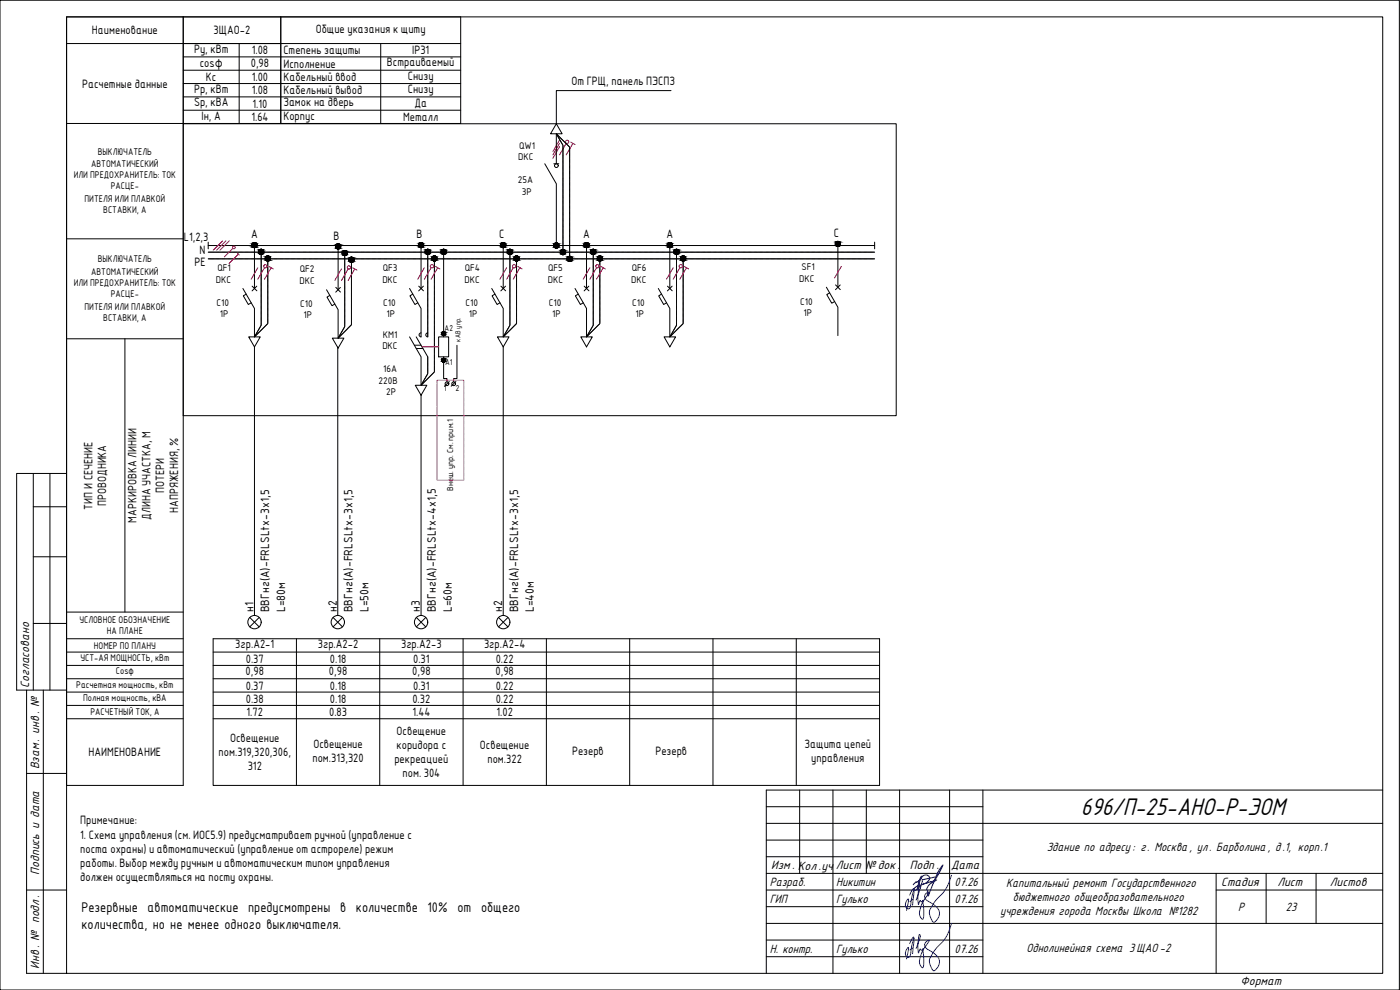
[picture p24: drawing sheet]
<svg xmlns="http://www.w3.org/2000/svg" width="420mm" height="297mm" viewBox="0 0 420 297" stroke-linecap="round" stroke-linejoin="round" font-family="sans-serif">
<defs><g id="words">
<text font-size="8" x="324.4" y="244.5">696/П-25-АНО-Р-ЭОМ</text>
<g font-size="4.5">
<text x="24.5" y="273.6">Резервные автоматические предусмотрены в количестве 10% от общего</text>
<text x="24.5" y="278.7">количества, но не менее одного выключателя.</text>
</g>
<g font-size="4">
<text x="8.7" y="206.3" transform="rotate(-90 8.7 206.3)">Согласовано</text>
<text x="11.7" y="230.8" transform="rotate(-90 11.7 230.8)">Взам. инв. №</text>
<text x="314.1" y="255.4">Здание по адресу: г. Москва, ул. Барболина, д.1, корп.1</text>
<text x="11.7" y="262.4" transform="rotate(-90 11.7 262.4)">Подпись и дата</text>
<text x="231.4" y="260.8">Изм. Кол .уч</text>
<text x="250.9" y="260.8">Лист № док.</text>
<text x="273.1" y="260.8">Подп.</text>
<text x="285.5" y="260.6">Дата</text>
<text x="231" y="265.8">Разраб.</text>
<text x="251" y="265.8">Никитин</text>
<text x="286.5" y="265.8">07.26</text>
<text x="302" y="266.3">Капитальный ремонт Государственного</text>
<text x="366.5" y="265.8">Стадия</text>
<text x="383.4" y="265.8">Лист</text>
<text x="399.1" y="265.8">Листов</text>
<text x="231" y="270.8">ГИП</text>
<text x="251" y="270.8">Гулько</text>
<text x="286.5" y="270.8">07.26</text>
<text x="300.2" y="274.6">учреждения города Москвы Школа №1282</text>
<text x="304" y="270.4">бюджетного общеобразовательного</text>
<text x="371.6" y="273.3">Р</text>
<text x="385.9" y="273.3">23</text>
<text x="231" y="285.8">Н. контр.</text>
<text x="251" y="285.8">Гулько</text>
<text x="286.5" y="285.8">07.26</text>
<text x="308.1" y="285.5">Однолинейная схема 3ЩАО-2</text>
<text x="11.7" y="290.6" transform="rotate(-90 11.7 290.6)">Инв. № подл.</text>
<text x="372.3" y="295.4">Формат</text>
</g>
<g font-size="3.5">
<text x="27.6" y="10.3">Наименование</text>
<text x="64.1" y="10.1">3ЩАО-2</text>
<text x="94.7" y="9.9">Общие указания к щиту</text>
<text x="58.2" y="15.9">Ру, кВт</text>
<text x="75.5" y="16.3">1.08</text>
<text x="85" y="16.1">Степень защиты</text>
<text x="123.7" y="16.3">IP31</text>
<text x="59.9" y="20">cosφ</text>
<text x="75.3" y="20.1">0,98</text>
<text x="85" y="20.3">Исполнение</text>
<text x="116.1" y="19.9">Встраиваемый</text>
<text x="122.4" y="23.9">Снизу</text>
<text x="24.6" y="26.3">Расчетные данные</text>
<text x="58.2" y="27.9">Рр, кВт</text>
<text x="61.8" y="24.3">Кс</text>
<text x="75.5" y="24.3">1.00</text>
<text x="75.5" y="28.3">1.08</text>
<text x="85" y="24.3">Кабельный ввод</text>
<text x="85" y="28.3">Кабельный вывод</text>
<text x="122.4" y="27.9">Снизу</text>
<text x="171.5" y="25.5">От ГРЩ, панель ПЭСПЗ</text>
<text x="58.2" y="31.9">Sр, кВА</text>
<text x="75.8" y="32.3">1.10</text>
<text x="85" y="31.9">Замок на дверь</text>
<text x="85" y="35.9">Корпус</text>
<text x="124.4" y="32.1">Да</text>
<text x="60.5" y="36.1">Iн, А</text>
<text x="75.4" y="36.3">1.64</text>
<text x="121" y="36.3">Металл</text>
<text x="75.4" y="71.6">А</text>
<text x="100.1" y="71.9">В</text>
<text x="125" y="71.6">В</text>
<text x="149.8" y="71.6">С</text>
<text x="175" y="71.6">А</text>
<text x="200" y="71.6">А</text>
<text x="250.2" y="71.2">С</text>
<text x="55.2" y="72.4">L1,2,3</text>
<text x="59.9" y="76.1">N</text>
<text x="58.4" y="79.8">PE</text>
<text x="49.3" y="147.9" transform="rotate(-90 49.3 147.9)">ПОТЕРИ</text>
<text x="27.7" y="152.9" transform="rotate(-90 27.7 152.9)">ТИП И СЕЧЕНИЕ</text>
<text x="31.9" y="151.9" transform="rotate(-90 31.9 151.9)">ПРОВОДНИКА</text>
<text x="45.1" y="156" transform="rotate(-90 45.1 156)">ДЛИНА УЧАСТКА, М</text>
<text x="53.5" y="153.9" transform="rotate(-90 53.5 153.9)">НАПРЯЖЕНИЯ, %</text>
<text x="41" y="156.9" transform="rotate(-90 41 156.9)">МАРКИРОВКА ЛИНИИ</text>
<text x="76.1" y="183.7" transform="rotate(-90 76.1 183.7)">н1</text>
<text x="80.8" y="183.7" transform="rotate(-90 80.8 183.7)">ВВГнг(А)-FRLSLtx-3x1,5</text>
<text x="85.6" y="183.7" transform="rotate(-90 85.6 183.7)">L=80м</text>
<text x="101" y="183.7" transform="rotate(-90 101 183.7)">н2</text>
<text x="105.8" y="183.7" transform="rotate(-90 105.8 183.7)">ВВГнг(А)-FRLSLtx-3x1,5</text>
<text x="110.6" y="183.7" transform="rotate(-90 110.6 183.7)">L=50м</text>
<text x="126" y="183.7" transform="rotate(-90 126 183.7)">н3</text>
<text x="130.8" y="183.7" transform="rotate(-90 130.8 183.7)">ВВГнг(А)-FRLSLtx-4x1,5</text>
<text x="135.6" y="183.7" transform="rotate(-90 135.6 183.7)">L=60м</text>
<text x="150.7" y="183.7" transform="rotate(-90 150.7 183.7)">н2</text>
<text x="155.5" y="183.7" transform="rotate(-90 155.5 183.7)">ВВГнг(А)-FRLSLtx-3x1,5</text>
<text x="160.2" y="183.7" transform="rotate(-90 160.2 183.7)">L=40м</text>
<text x="70.6" y="194.5">3гр.А2-1</text>
<text x="95.4" y="194.5">3гр.А2-2</text>
<text x="120.4" y="194.5">3гр.А2-3</text>
<text x="145.3" y="194.5">3гр.А2-4</text>
<text x="73.7" y="202.7">0,98</text>
<text x="73.8" y="198.9">0.37</text>
<text x="98.7" y="202.7">0,98</text>
<text x="99" y="198.9">0.18</text>
<text x="123.7" y="202.7">0,98</text>
<text x="124" y="198.9">0.31</text>
<text x="148.7" y="202.7">0,98</text>
<text x="148.8" y="198.9">0.22</text>
<text x="73.8" y="206.9">0.37</text>
<text x="99" y="206.9">0.18</text>
<text x="124" y="206.9">0.31</text>
<text x="148.8" y="206.9">0.22</text>
<text x="73.8" y="210.9">0.38</text>
<text x="74" y="214.9">1.72</text>
<text x="98.8" y="214.9">0.83</text>
<text x="99" y="210.9">0.18</text>
<text x="123.8" y="210.9">0.32</text>
<text x="123.8" y="214.9">1.44</text>
<text x="148.8" y="210.9">0.22</text>
<text x="149" y="214.9">1.02</text>
<text x="119" y="220.6">Освещение</text>
<text x="26.6" y="226.9">НАИМЕНОВАНИЕ</text>
<text x="65.6" y="226.9">пом.319,320,306,</text>
<text x="69" y="222.7">Освещение</text>
<text x="94" y="224.6">Освещение</text>
<text x="119" y="224.8">коридора с</text>
<text x="144" y="224.8">Освещение</text>
<text x="171.7" y="226.5">Резерв</text>
<text x="196.7" y="226.5">Резерв</text>
<text x="241.5" y="224.4">Защита цепей</text>
<text x="74.3" y="231.1">312</text>
<text x="93.8" y="228.7">пом.313,320</text>
<text x="118.4" y="229">рекреацией</text>
<text x="120.8" y="233.2">пом. 304</text>
<text x="146.3" y="229">пом.322</text>
<text x="243.5" y="228.6">управления</text>
<text x="24.1" y="247.3">Примечание:</text>
<text x="24.1" y="251.7">1. Схема управления (см. ИОС5.9) предусматривает ручной (управление с</text>
<text x="24.1" y="256.1">поста охраны) и автоматический (управление от астрореле) режим</text>
<text x="24.1" y="260.3">работы. Выбор между ручным и автоматическим типом управления</text>
<text x="24.1" y="264.4">должен осуществляться на посту охраны.</text>
</g>
<g font-size="2.8">
<text x="29.3" y="46.4">ВЫКЛЮЧАТЕЛЬ</text>
<text x="155.8" y="44.7">QW1</text>
<text x="22.1" y="53.5">ИЛИ ПРЕДОХРАНИТЕЛЬ: ТОК</text>
<text x="27.3" y="50.2">АВТОМАТИЧЕСКИЙ</text>
<text x="155.5" y="48.1">DKC</text>
<text x="33.3" y="56.8">РАСЦЕ-</text>
<text x="155.4" y="55">25А</text>
<text x="156.6" y="58.5">3P</text>
<text x="25.4" y="60.6">ПИТЕЛЯ ИЛИ ПЛАВКОЙ</text>
<text x="31" y="63.9">ВСТАВКИ, А</text>
<text x="27.3" y="82.5">АВТОМАТИЧЕСКИЙ</text>
<text x="29.3" y="78.7">ВЫКЛЮЧАТЕЛЬ</text>
<text x="65.3" y="81.4">QF1</text>
<text x="90" y="81.8">QF2</text>
<text x="114.9" y="81.4">QF3</text>
<text x="139.5" y="81.4">QF4</text>
<text x="164.5" y="81.4">QF5</text>
<text x="189.6" y="81.4">QF6</text>
<text x="240.5" y="81">SF1</text>
<text x="22.1" y="85.8">ИЛИ ПРЕДОХРАНИТЕЛЬ: ТОК</text>
<text x="33.3" y="89.1">РАСЦЕ-</text>
<text x="64.7" y="84.8">DKC</text>
<text x="89.9" y="85.2">DKC</text>
<text x="114.7" y="84.8">DKC</text>
<text x="139.4" y="84.8">DKC</text>
<text x="164.4" y="84.8">DKC</text>
<text x="189.4" y="84.8">DKC</text>
<text x="239.8" y="84.5">DKC</text>
<text x="25.4" y="92.9">ПИТЕЛЯ ИЛИ ПЛАВКОЙ</text>
<text x="65" y="91.7">C10</text>
<text x="66" y="95.2">1P</text>
<text x="90.1" y="92.1">C10</text>
<text x="91.1" y="95.6">1P</text>
<text x="115" y="91.7">C10</text>
<text x="116" y="95.2">1P</text>
<text x="139.7" y="91.7">C10</text>
<text x="140.7" y="95.2">1P</text>
<text x="164.7" y="91.7">C10</text>
<text x="165.7" y="95.2">1P</text>
<text x="189.7" y="91.7">C10</text>
<text x="190.7" y="95.2">1P</text>
<text x="240.1" y="91.4">C10</text>
<text x="241.1" y="94.8">1P</text>
<text x="31" y="96.2">ВСТАВКИ, А</text>
<text x="114.9" y="101.3">КМ1</text>
<text x="114.7" y="104.7">DKC</text>
<text x="115" y="111.6">16A</text>
<text x="113.6" y="115.1">220В</text>
<text x="115.8" y="118.5">2P</text>
<text x="23.8" y="187">УСЛОВНОЕ ОБОЗНАЧЕНИЕ</text>
<text x="32" y="190.3">НА ПЛАНЕ</text>
<text x="28.2" y="194.7">НОМЕР ПО ПЛАНУ</text>
<text x="24.1" y="198.4">УСТ-АЯ МОЩНОСТЬ, кВт</text>
<text x="34.8" y="202.4">Cosф</text>
<text x="22.9" y="206.4">Расчетная мощность, кВт</text>
<text x="25" y="210.4">Полная мощность, кВА</text>
<text x="27.1" y="214.7">РАСЧЕТНЫЙ ТОК, А</text>
</g>
<g font-size="2.4">
<text x="133.4" y="99.4">А2</text>
<text x="133.6" y="109.6">А1</text>
<text x="133.2" y="117.5">1</text>
<text x="136.7" y="117.5">2</text>
<text x="136" y="147.3" transform="rotate(-90 136 147.3)">Внеш. упр. См. прим.1</text>
</g>
<text font-size="2.1" x="138.2" y="102.7" transform="rotate(-90 138.2 102.7)">к АВ упр.</text>
</g></defs>
<path d="M62.5 73.7h200M62.5 77.7h200M62.5 75.7h200M62.5 72.7v2M262.5 72.7v2" fill="none" stroke="#000" stroke-width=".3"/>
<g fill="none" stroke="#f00" stroke-width=".3">
<path d="M66.8 72.2l-2.8 2.9M67.8 72.2l-2.8 2.9M68.8 72.2l-2.8 2.9M69.9 74.5l-2.6 2.6M71.3 76l.5 .5M71.5 76.2l-2.8 2.9"/>
<circle cx="70.2" cy="74.2" r=".41"/>
</g>
<!-- layer: 0 -->
<g fill="none" stroke="#000" stroke-width=".3">
<path d="M20 5.1h35v230.6h-35zM20 13.1h35M20 37h35M55 37.1h214v87.6h-214zM167 37.1l1.7 3h-3.5zM201.4 27.2h-34.4v9.9M163.5 49.1l3.5 6v18.6M166.2 49.1h1.5M167 40.1l.9 1M167 40.2v8.9M167 40.3l.8 1.4M167.9 41.7l.2 .3"/>
<path d="M167.9 41.1l3 2.9M168.1 42.1l.6 1M168.7 43.1l.3 .5v32.1M170.9 44.1l.1 .1M171 44.3v33.4M20 71.7h35M76.4 73.6v13M78.4 75.6l-.1 22.1M80.4 77.6v19.4M101.5 73.9v13M103.5 75.9l-.1 22.2M105.5 77.9l-.1 19.6"/>
<path d="M126.4 73.6v13M128.4 75.6v25.5a.6 .6 0 0 1-.6-.6 .6 .6 0 0 1 .6-.6M130.4 77.6v33.8M133.1 75.6v25.5M151 73.6v13M153 75.6v22.1M155 77.6v19.4M176 73.6v13M178 75.6v22.1M180 77.6v19.4M201 73.6v13M203 75.6v22.1"/>
<path d="M205 77.6v19.4M251.5 73.2v13M72.9 86.6l3.5 5.9v8.6M73.9 88.3l-.9 .5 1.5 2.6 .9-.5M75.7 85.9l1.4 1.4M77.1 85.9l-1.5 1.4M77.8 98.6l-.9 1.6M78.3 97.7l-.5 .9M80.4 97l-4 4.1M98 86.9l3.5 6v8.6M99 88.6l-.9 .5 1.5 2.6 .9-.5M100.8 86.2l1.4 1.4"/>
<path d="M102.2 86.2l-1.4 1.5M102.3 99.9v.1M103.2 98.5l-.8 1.4M103.4 98.1l-.2 .4M104.3 98.6l-2.8 2.9M105.4 97.5l-1.1 1.1M122.9 86.6l3.5 5.9v8.6a.6 .6 0 0 1-.6-.6 .6 .6 0 0 1 .6-.6M123.9 88.3l-.9 .5 1.5 2.6 .9-.5M125.7 85.9l1.4 1.4M127.1 85.9l-1.5 1.4M147.6 86.6l3.4 5.9v8.6M148.5 88.3l-.8 .5 1.5 2.6 .9-.5"/>
<path d="M150.3 85.9l1.4 1.4M151.7 85.9l-1.4 1.4M152.1 99.2l-.5 1M152.7 98.1l-.6 1M153 97.7l-.2 .4M155 97l-4 4.1M172.6 86.6l3.4 5.9v8.6M173.5 88.3l-.8 .5 1.5 2.6 .8-.5M175.3 85.9l1.4 1.4M176.7 85.9l-1.4 1.4M176.8 99.7l-.2 .3M177.7 98.1l-.9 1.6"/>
<path d="M178 97.7l-.2 .4M179.8 97.3l-3.8 3.8M179.9 97.2v.1M180 97v.2M197.6 86.6l3.4 5.9v8.6M198.5 88.3l-.8 .5 1.5 2.6 .8-.5M200.3 85.9l1.4 1.4M201.7 85.9l-1.4 1.4M201.8 99.7l-.2 .3M202.7 98.1l-.9 1.6M203 97.7l-.2 .4M204.1 98l-3.1 3.1"/>
<path d="M204.9 97.2l-.8 .8M205 97v.2M248 86.2l3.5 6v8.5M249 87.9l-.9 .5 1.5 2.6 .9-.5M250.8 85.5l1.4 1.4M252.2 85.5l-1.5 1.4M20 101.6h35M37.5 101.6v82M74.6 101.1h3.5l-1.7 3zM76.4 104.1v80.6M76.6 100.6l-.2 .5M76.9 100.2l-.2 .4"/>
<path d="M99.7 101.5h3.5l-1.7 2.9zM101.4 104.1v80.6M101.7 101l-.2 .5M102.3 100.1l-.5 .8M122.9 101.1l3.5 6v8.5l.1-.2M124.4 103.6h1.9M124.6 115.6h3.5l-1.7 3zM124.9 101.1l3.5 6v4.9M124.9 104.6h2M126.4 118.6v66.1M126.7 115l-.2 .3M126.8 114.9h-.1"/>
<path d="M127.3 113.9l-.5 .9M127.4 113.8l-.1 .1M127.9 112.9l-.5 .9M128.1 112.5l-.2 .4M128.4 112l-.2 .5M130.4 111.5l-4 4.1M131.6 101.1h3v6h-3zM133.1 107.1v6.5h1v1M134.8 114.5l-1.4 1.4M136.8 114.5l-1.4 1.4M137.1 103.6v10h-1v1M149.3 101.1h3.5l-1.8 3z"/>
<path d="M151 104.1v80.6M151.3 100.6l-.3 .5M151.5 100.2l-.2 .4M174.3 101.1h3.5l-1.8 3zM176.5 100.2l-.5 .9M176.6 100.1v.1M199.3 101.1h3.5l-1.8 3zM201.5 100.2l-.5 .9M201.6 100.1l-.1 .1M20 191.7h35M20 195.7h35M20 199.7h35"/>
<path d="M20 183.6h35M64 191.7h200v44h-200zM64 195.7h200M64 199.7h200M75 185.3l2.8 2.8M77.8 185.3l-2.8 2.8M89 191.7v44M99.9 185.3l2.9 2.8M102.8 185.3l-2.9 2.8M114 191.7v44M124.9 185.3l2.9 2.8M127.8 185.3l-2.9 2.8"/>
<path d="M139 191.7v44M149.6 185.3l2.8 2.8M152.4 185.3l-2.8 2.8M164 191.7v44M189 191.7v44M214 191.7v44M239 191.7v44M20 203.7h35M20 207.7h35M20 211.7h35M20 215.7h35M64 203.7h200"/>
<path d="M64 207.7h200M64 211.7h200M64 215.7h200"/>
<circle cx="167" cy="49.7" r=".56"/>
<circle cx="76.4" cy="73.6" r=".75"/>
<circle cx="78.4" cy="75.5" r=".75"/>
<circle cx="80.4" cy="77.6" r=".75"/>
<circle cx="101.5" cy="73.9" r=".75"/>
<circle cx="103.5" cy="75.9" r=".75"/>
<circle cx="105.5" cy="77.9" r=".75"/>
<circle cx="126.4" cy="73.6" r=".75"/>
<circle cx="128.4" cy="75.5" r=".75"/>
<circle cx="130.4" cy="77.6" r=".75"/>
<circle cx="133.1" cy="75.5" r=".75"/>
<circle cx="151" cy="73.6" r=".75"/>
<circle cx="153" cy="75.5" r=".75"/>
<circle cx="155" cy="77.6" r=".75"/>
<circle cx="167" cy="73.7" r=".75"/>
<circle cx="169" cy="75.6" r=".75"/>
<circle cx="171" cy="77.7" r=".75"/>
<circle cx="176" cy="73.6" r=".75"/>
<circle cx="178" cy="75.5" r=".75"/>
<circle cx="180" cy="77.6" r=".75"/>
<circle cx="201" cy="73.6" r=".75"/>
<circle cx="203" cy="75.5" r=".75"/>
<circle cx="205" cy="77.6" r=".75"/>
<circle cx="251.5" cy="73.2" r=".75"/>
<circle cx="133.1" cy="108.1" r=".56"/>
<circle cx="133.1" cy="100.1" r=".56"/>
<circle cx="134.1" cy="115.1" r=".56"/>
<circle cx="136.2" cy="115.1" r=".56"/>
<circle cx="76.4" cy="186.7" r="2"/>
<circle cx="101.4" cy="186.7" r="2"/>
<circle cx="126.4" cy="186.7" r="2"/>
<circle cx="151" cy="186.7" r="2"/>
</g>
<g fill="#000" stroke="#000" stroke-width=".3">
<path d="M76.2 74.3h.3zM76.3 72.8h.2zM78.2 76.3h.3zM78.3 74.8h.2zM80.2 78.3h.3zM80.3 76.8h.2zM101.3 74.7h.3zM101.4 73.2h.2zM103.3 76.7h.4zM103.4 75.2h.1zM105.3 78.7h.3zM105.4 77.2h.2z"/>
<path d="M126.2 74.3h.4zM126.3 72.8h.1zM133 76.3h.3zM133 74.8h.2zM150.9 74.3h.3zM150.9 72.8h.2zM152.9 76.3h.3zM152.9 74.8h.2zM154.9 78.3h.3zM154.9 76.8h.2zM166.8 74.4h.3zM166.9 72.9h.1z"/>
<path d="M168.8 76.4h.3zM168.8 74.9h.2zM170.8 78.4h.3zM170.9 76.9h.1zM175.9 74.3h.3zM175.9 72.8h.2zM177.9 76.3h.3zM177.9 74.8h.2zM179.9 78.3h.3zM179.9 76.8h.2zM200.9 74.3h.3zM200.9 72.8h.2z"/>
<path d="M202.9 76.3h.3zM202.9 74.8h.2zM204.9 78.3h.3zM204.9 76.8h.2zM251.3 73.9h.4zM251.4 72.4h.1z"/>
<path d="M76.2 74.3h.3zM76.3 74.3h.2z"/>
<path d="M76.3 72.8h.2zM76.2 72.8h.3z"/>
<path d="M76.2 72.8h.4zM76.1 72.8h.5z"/>
<path d="M76.1 72.8l.6 .1zM76.1 72.9h.6z"/>
<path d="M76.1 74.3h.5zM76.1 74.3h.4z"/>
<path d="M76.1 72.9h.7zM76 72.9h.8z"/>
<path d="M76.1 74.2h.6zM76.1 74.2l.5 .1z"/>
<path d="M76 72.9h.8zM76 72.9h.8z"/>
<path d="M76 74.2h.8zM76 74.2h.7z"/>
<path d="M75.9 72.9l1 .1zM75.9 73h1z"/>
<path d="M75.9 74.2h.9zM75.9 74.2h.9z"/>
<path d="M75.9 73h1zM75.8 73h1.1z"/>
<path d="M75.9 74.1h1zM75.9 74.1l.9 .1z"/>
<path d="M75.8 73l1.2 .1zM75.8 73l1.2 .1z"/>
<path d="M75.8 74.1h1.1zM75.8 74.1h1.1z"/>
<path d="M75.8 73.1l1.2 .1zM75.8 73.1l1.2 .1z"/>
<path d="M75.8 74h1.2zM75.8 74l1.1 .1z"/>
<path d="M75.7 73.2h1.3zM75.7 73.2h1.3z"/>
<path d="M75.7 74h1.3zM75.7 74h1.3z"/>
<path d="M75.7 73.2l1.4 .1zM75.7 73.2l1.4 .1z"/>
<path d="M75.7 73.9h1.3zM75.7 73.9l1.3 .1z"/>
<path d="M75.7 73.3h1.4zM75.7 73.3h1.4z"/>
<path d="M75.7 73.8h1.4zM75.7 73.8l1.3 .1z"/>
<path d="M75.6 73.3l1.5 .1zM75.6 73.3l1.5 .1z"/>
<path d="M75.6 73.8h1.5zM75.6 73.8h1.5z"/>
<path d="M75.6 73.4l1.5 .1zM75.6 73.4l1.5 .1z"/>
<path d="M75.6 73.5l1.5 .1zM75.6 73.5l1.5 .1z"/>
<path d="M75.6 73.6l1.5 .1zM75.6 73.6l1.5 .1z"/>
<path d="M75.6 73.7h1.5zM75.6 73.7l1.5 .1z"/>
<path d="M75.6 73.6h1.5zM75.6 73.6h1.5z"/>
<path d="M78.2 76.3h.3zM78.3 76.3h.2z"/>
<path d="M78.3 74.8h.2zM78.2 74.8h.3z"/>
<path d="M78.2 74.8l.4 .1zM78.1 74.9h.5z"/>
<path d="M78.1 74.9h.6zM78.1 74.9h.6z"/>
<path d="M78.1 76.3h.5zM78.1 76.3h.4z"/>
<path d="M78.1 74.9h.6zM78 74.9h.7z"/>
<path d="M78.1 76.2h.6zM78.1 76.2l.5 .1z"/>
<path d="M78 74.9h.8zM77.9 74.9h.9z"/>
<path d="M78 76.2h.7zM78 76.2h.7z"/>
<path d="M77.9 74.9l1 .1zM77.9 74.9l1 .1z"/>
<path d="M77.9 76.2h.9zM77.9 76.2h.8z"/>
<path d="M77.9 75h1zM77.9 75h1z"/>
<path d="M77.9 76.1h1zM77.9 76.1l.9 .1z"/>
<path d="M77.8 75l1.2 .1zM77.8 75l1.2 .1z"/>
<path d="M77.8 76.1h1.1zM77.8 76.1h1.1z"/>
<path d="M77.8 75.1h1.2zM77.8 75.1h1.2z"/>
<path d="M77.8 76h1.2zM77.8 76l1.1 .1z"/>
<path d="M77.7 75.1l1.3 .1zM77.7 75.1l1.3 .1z"/>
<path d="M77.7 76h1.3zM77.7 76h1.3z"/>
<path d="M77.7 75.2l1.4 .1zM77.7 75.2l1.4 .1z"/>
<path d="M77.7 75.9h1.3zM77.7 75.9l1.3 .1z"/>
<path d="M77.7 75.3h1.4zM77.7 75.3h1.4z"/>
<path d="M77.7 75.8h1.4zM77.7 75.8l1.3 .1z"/>
<path d="M77.7 75.3l1.4 .1zM77.7 75.3l1.4 .1z"/>
<path d="M77.7 75.8h1.4zM77.7 75.8h1.4z"/>
<path d="M77.6 75.4l1.5 .1zM77.6 75.4l1.5 .1z"/>
<path d="M77.6 75.7h1.5zM77.6 75.7l1.5 .1z"/>
<path d="M77.6 75.5l1.5 .1zM77.6 75.5l1.5 .1z"/>
<path d="M77.6 75.6h1.5zM77.6 75.6h1.5z"/>
<path d="M77.6 75.6h1.5zM77.6 75.6l1.5 .1z"/>
<path d="M80.2 78.3h.3zM80.3 78.3h.2z"/>
<path d="M80.3 76.8h.2zM80.2 76.8h.3z"/>
<path d="M80.2 76.8h.4zM80.1 76.8h.5z"/>
<path d="M80.1 76.8l.6 .1zM80.1 76.8l.6 .1z"/>
<path d="M80.1 78.3h.5zM80.1 78.3h.4z"/>
<path d="M80.1 76.9h.6zM80 76.9h.7z"/>
<path d="M80.1 78.2h.6zM80.1 78.2l.5 .1z"/>
<path d="M80 76.9h.8zM80 76.9h.8z"/>
<path d="M80 78.2h.7zM80 78.2h.7z"/>
<path d="M79.9 76.9l1 .1zM79.9 77h1z"/>
<path d="M79.9 78.2h.9zM79.9 78.2h.8z"/>
<path d="M79.9 77h1zM79.9 77h1z"/>
<path d="M79.9 78.1h1zM79.9 78.1l.9 .1z"/>
<path d="M79.8 77l1.2 .1zM79.8 77l1.2 .1z"/>
<path d="M79.8 78.1h1.1zM79.8 78.1h1.1z"/>
<path d="M79.8 77.1l1.2 .1zM79.8 77.1l1.2 .1z"/>
<path d="M79.8 78h1.2zM79.8 78l1.1 .1z"/>
<path d="M79.7 77.2h1.3zM79.7 77.2h1.3z"/>
<path d="M79.7 78h1.3zM79.7 78h1.3z"/>
<path d="M79.7 77.2l1.4 .1zM79.7 77.2l1.4 .1z"/>
<path d="M79.7 77.9h1.3zM79.7 77.9l1.3 .1z"/>
<path d="M79.7 77.3l1.4 .1zM79.7 77.3l1.4 .1z"/>
<path d="M79.7 77.8h1.4zM79.7 77.8l1.3 .1z"/>
<path d="M79.7 77.4h1.4zM79.7 77.4h1.4z"/>
<path d="M79.7 77.8h1.4zM79.7 77.8h1.4z"/>
<path d="M79.6 77.4l1.5 .1zM79.6 77.4l1.5 .1z"/>
<path d="M79.6 77.5l1.5 .1zM79.6 77.5l1.5 .1z"/>
<path d="M79.6 77.6l1.5 .1zM79.6 77.6l1.5 .1z"/>
<path d="M79.6 77.7h1.5zM79.6 77.7l1.5 .1z"/>
<path d="M79.6 77.6h1.5zM79.6 77.6h1.5z"/>
<path d="M101.3 74.7h.3zM101.4 74.7h.2z"/>
<path d="M101.4 73.2h.2zM101.3 73.2h.3z"/>
<path d="M101.3 73.2h.4zM101.2 73.2h.5z"/>
<path d="M101.2 73.2h.6zM101.2 73.2h.6z"/>
<path d="M101.2 74.6h.5zM101.2 74.6l.4 .1z"/>
<path d="M101.2 73.2l.6 .1zM101.1 73.3h.7z"/>
<path d="M101.2 74.6h.6zM101.2 74.6h.5z"/>
<path d="M101.1 73.3h.8zM101.1 73.3h.8z"/>
<path d="M101.1 74.6h.7zM101.1 74.6h.7z"/>
<path d="M101 73.3l1 .1zM101 73.4h1z"/>
<path d="M101 74.5h.9zM101 74.5l.8 .1z"/>
<path d="M101 73.4h1zM100.9 73.4h1.1z"/>
<path d="M101 74.5h1zM101 74.5h.9z"/>
<path d="M100.9 73.4l1.2 .1zM100.9 73.4l1.2 .1z"/>
<path d="M100.9 74.5h1.1zM100.9 74.5h1.1z"/>
<path d="M100.9 73.5h1.2zM100.8 73.5h1.3z"/>
<path d="M100.9 74.4h1.2zM100.9 74.4l1.1 .1z"/>
<path d="M100.8 73.5l1.3 .1zM100.8 73.5l1.3 .1z"/>
<path d="M100.8 74.3h1.3zM100.8 74.3l1.3 .1z"/>
<path d="M100.8 73.6h1.4zM100.8 73.6h1.4z"/>
<path d="M100.8 74.3h1.3zM100.8 74.3h1.3z"/>
<path d="M100.8 73.6l1.4 .1zM100.8 73.6l1.4 .1z"/>
<path d="M100.8 74.2h1.4zM100.8 74.2l1.3 .1z"/>
<path d="M100.8 73.7l1.4 .1zM100.8 73.7l1.4 .1z"/>
<path d="M100.8 74.2h1.4zM100.8 74.2h1.4z"/>
<path d="M100.7 73.8l1.5 .1zM100.7 73.8l1.5 .1z"/>
<path d="M100.7 73.9h1.5zM100.7 73.9h1.5z"/>
<path d="M100.7 73.9l1.5 .1zM100.7 73.9l1.5 .1z"/>
<path d="M100.7 74l1.5 .1zM100.7 74l1.5 .1z"/>
<path d="M100.7 74.1h1.5zM100.7 74.1l1.5 .1z"/>
<path d="M103.3 76.7h.2zM103.4 76.7h.1z"/>
<path d="M103.4 75.2h.3zM103.3 75.2h.4z"/>
<path d="M103.3 75.2h.4zM103.2 75.2h.5z"/>
<path d="M103.2 75.2l.6 .1zM103.2 75.3h.6z"/>
<path d="M103.2 76.7h.5zM103.2 76.7h.5z"/>
<path d="M103.2 75.3h.6zM103.1 75.3h.7z"/>
<path d="M103.2 76.6h.6zM103.2 76.6l.5 .1z"/>
<path d="M103.1 75.3h.8zM103 75.3h.9z"/>
<path d="M103.1 76.6h.7zM103.1 76.6h.7z"/>
<path d="M103 75.3l.9 .1zM103 75.4h.9z"/>
<path d="M103 76.5h.9zM103 76.5l.8 .1z"/>
<path d="M103 75.4h1zM103 75.4h1z"/>
<path d="M103 76.5h.9zM103 76.5h.9z"/>
<path d="M102.9 75.4l1.2 .1zM102.9 75.4l1.2 .1z"/>
<path d="M102.9 76.4h1.1zM102.9 76.4l1 .1z"/>
<path d="M102.9 75.5h1.2zM102.9 75.5h1.2z"/>
<path d="M102.9 76.4h1.2zM102.9 76.4h1.1z"/>
<path d="M102.8 75.5l1.3 .1zM102.8 75.5l1.3 .1z"/>
<path d="M102.8 76.3h1.3zM102.8 76.3l1.3 .1z"/>
<path d="M102.8 75.6l1.4 .1zM102.8 75.6l1.4 .1z"/>
<path d="M102.8 76.3h1.3zM102.8 76.3h1.3z"/>
<path d="M102.8 75.7h1.4zM102.8 75.7h1.4z"/>
<path d="M102.8 76.2h1.4zM102.8 76.2l1.3 .1z"/>
<path d="M102.7 75.7l1.5 .1zM102.7 75.7l1.5 .1z"/>
<path d="M102.7 76.1h1.5zM102.7 76.1l1.5 .1z"/>
<path d="M102.7 75.8l1.5 .1zM102.7 75.8l1.5 .1z"/>
<path d="M102.7 76.1h1.5zM102.7 76.1h1.5z"/>
<path d="M102.7 75.9h1.5zM102.7 75.9h1.5z"/>
<path d="M102.7 75.9l1.5 .1zM102.7 75.9l1.5 .1z"/>
<path d="M102.7 76h1.5zM102.7 76l1.5 .1z"/>
<path d="M105.3 78.7h.3zM105.4 78.7h.2z"/>
<path d="M105.4 77.2h.2zM105.3 77.2h.3z"/>
<path d="M105.3 77.2h.4zM105.2 77.2h.5z"/>
<path d="M105.2 77.2h.6zM105.2 77.2h.6z"/>
<path d="M105.2 78.6h.5zM105.2 78.6l.4 .1z"/>
<path d="M105.2 77.2l.6 .1zM105.1 77.3h.7z"/>
<path d="M105.2 78.6h.6zM105.2 78.6h.5z"/>
<path d="M105.1 77.3h.8zM105.1 77.3h.8z"/>
<path d="M105.1 78.6h.7zM105.1 78.6h.7z"/>
<path d="M105.1 77.3l.9 .1zM105 77.4h1z"/>
<path d="M105.1 78.5h.8zM105.1 78.5l.7 .1z"/>
<path d="M105 77.4h1zM104.9 77.4h1.1z"/>
<path d="M105 78.5h1zM105 78.5h.9z"/>
<path d="M104.9 77.4l1.2 .1zM104.9 77.4l1.2 .1z"/>
<path d="M104.9 78.5h1.1zM104.9 78.5h1.1z"/>
<path d="M104.9 77.5h1.2zM104.9 77.5h1.2z"/>
<path d="M104.9 78.4h1.2zM104.9 78.4l1.1 .1z"/>
<path d="M104.8 77.5l1.3 .1zM104.8 77.5l1.3 .1z"/>
<path d="M104.8 78.3h1.3zM104.8 78.3l1.3 .1z"/>
<path d="M104.8 77.6h1.4zM104.8 77.6h1.4z"/>
<path d="M104.8 78.3h1.3zM104.8 78.3h1.3z"/>
<path d="M104.8 77.6l1.4 .1zM104.8 77.6l1.4 .1z"/>
<path d="M104.8 78.2h1.4zM104.8 78.2l1.3 .1z"/>
<path d="M104.8 77.7l1.4 .1zM104.8 77.7l1.4 .1z"/>
<path d="M104.8 78.1h1.4zM104.8 78.1l1.4 .1z"/>
<path d="M104.7 77.8l1.5 .1zM104.7 77.8l1.5 .1z"/>
<path d="M104.7 77.9h1.5zM104.7 77.9h1.5z"/>
<path d="M104.7 77.9l1.5 .1zM104.7 77.9l1.5 .1z"/>
<path d="M104.7 78l1.5 .1zM104.7 78l1.5 .1z"/>
<path d="M104.7 78.1h1.5zM104.7 78.1h1.5z"/>
<path d="M126.2 74.3h.2zM126.3 74.3h.1z"/>
<path d="M126.3 72.8h.3zM126.2 72.8h.4z"/>
<path d="M126.2 72.8h.4zM126.1 72.8h.5z"/>
<path d="M126.1 72.8l.6 .1zM126.1 72.9h.6z"/>
<path d="M126.1 74.3h.5zM126.1 74.3h.5z"/>
<path d="M126.1 72.9h.6zM126 72.9h.7z"/>
<path d="M126.1 74.2h.6zM126.1 74.2l.5 .1z"/>
<path d="M126 72.9h.8zM125.9 72.9h.9z"/>
<path d="M126 74.2h.7zM126 74.2h.7z"/>
<path d="M125.9 72.9l1 .1zM125.9 73h1z"/>
<path d="M125.9 74.2h.9zM125.9 74.2h.8z"/>
<path d="M125.9 73h1zM125.9 73h1z"/>
<path d="M125.9 74.1h1zM125.9 74.1l.9 .1z"/>
<path d="M125.8 73l1.2 .1zM125.8 73l1.2 .1z"/>
<path d="M125.8 74.1h1.1zM125.8 74.1h1.1z"/>
<path d="M125.8 73.1l1.2 .1zM125.8 73.1l1.2 .1z"/>
<path d="M125.8 74h1.2zM125.8 74l1.1 .1z"/>
<path d="M125.8 73.2h1.2zM125.8 73.2h1.2z"/>
<path d="M125.8 74h1.2zM125.8 74h1.2z"/>
<path d="M125.7 73.2l1.4 .1zM125.7 73.2l1.4 .1z"/>
<path d="M125.7 73.9h1.3zM125.7 73.9l1.3 .1z"/>
<path d="M125.7 73.3h1.4zM125.7 73.3h1.4z"/>
<path d="M125.7 73.8h1.4zM125.7 73.8l1.3 .1z"/>
<path d="M125.6 73.3l1.5 .1zM125.6 73.3l1.5 .1z"/>
<path d="M125.6 73.8h1.5zM125.6 73.8h1.5z"/>
<path d="M125.6 73.4l1.5 .1zM125.6 73.4l1.5 .1z"/>
<path d="M125.6 73.5l1.5 .1zM125.6 73.5l1.5 .1z"/>
<path d="M125.6 73.6l1.5 .1zM125.6 73.6l1.5 .1z"/>
<path d="M125.6 73.7h1.5zM125.6 73.7l1.5 .1z"/>
<path d="M125.6 73.6h1.5zM125.6 73.6h1.5z"/>
<path d="M133 76.3h.2zM133 76.3h.2z"/>
<path d="M133 74.8h.3zM133 74.8h.3z"/>
<path d="M133 74.8l.4 .1zM132.9 74.9h.5z"/>
<path d="M132.9 74.9h.5zM132.8 74.9h.6z"/>
<path d="M132.9 76.3h.5zM132.9 76.3h.4z"/>
<path d="M132.8 74.9h.7zM132.8 74.9h.7z"/>
<path d="M132.8 76.2h.6zM132.8 76.2l.6 .1z"/>
<path d="M132.8 74.9h.8zM132.7 74.9h.9z"/>
<path d="M132.8 76.2h.7zM132.8 76.2h.6z"/>
<path d="M132.7 74.9l.9 .1zM132.7 74.9l.9 .1z"/>
<path d="M132.7 76.2h.9zM132.7 76.2h.8z"/>
<path d="M132.6 75h1.1zM132.6 75h1.1z"/>
<path d="M132.6 76.1h1zM132.6 76.1l1 .1z"/>
<path d="M132.6 75l1.1 .1zM132.6 75l1.1 .1z"/>
<path d="M132.6 76.1h1.1zM132.6 76.1h1z"/>
<path d="M132.5 75.1h1.3zM132.5 75.1h1.3z"/>
<path d="M132.5 76h1.2zM132.5 76l1.2 .1z"/>
<path d="M132.5 75.1l1.3 .1zM132.5 75.1l1.3 .1z"/>
<path d="M132.5 76h1.3zM132.5 76h1.2z"/>
<path d="M132.5 75.2l1.3 .1zM132.5 75.2l1.3 .1z"/>
<path d="M132.5 75.9h1.3zM132.5 75.9l1.3 .1z"/>
<path d="M132.4 75.3h1.5zM132.4 75.3h1.5z"/>
<path d="M132.4 75.8h1.4zM132.4 75.8l1.4 .1z"/>
<path d="M132.4 75.3l1.5 .1zM132.4 75.3l1.5 .1z"/>
<path d="M132.4 75.4l1.5 .1zM132.4 75.4l1.5 .1z"/>
<path d="M132.4 75.7l1.5 .1zM132.4 75.7l1.5 .1z"/>
<path d="M132.4 75.8h1.5zM132.4 75.8h1.4z"/>
<path d="M132.4 75.5l1.5 .1zM132.4 75.5l1.5 .1z"/>
<path d="M132.4 75.6h1.5zM132.4 75.6h1.5z"/>
<path d="M132.4 75.6h1.5zM132.4 75.6l1.5 .1z"/>
<path d="M150.9 74.3h.2zM150.9 74.3h.2z"/>
<path d="M150.9 72.8h.3zM150.9 72.8h.3z"/>
<path d="M150.9 72.8h.4zM150.8 72.8h.5z"/>
<path d="M150.8 72.8l.5 .1zM150.7 72.9h.6z"/>
<path d="M150.8 74.3h.5zM150.8 74.3h.4z"/>
<path d="M150.7 72.9h.7zM150.7 72.9h.7z"/>
<path d="M150.7 74.2h.6zM150.7 74.2l.6 .1z"/>
<path d="M150.7 72.9h.8zM150.6 72.9h.9z"/>
<path d="M150.7 74.2h.7zM150.7 74.2h.6z"/>
<path d="M150.6 72.9l.9 .1zM150.5 73h1z"/>
<path d="M150.6 74.2h.9zM150.6 74.2h.8z"/>
<path d="M150.5 73h1.1zM150.5 73h1.1z"/>
<path d="M150.5 74.1h1zM150.5 74.1l1 .1z"/>
<path d="M150.5 73l1.1 .1zM150.5 73l1.1 .1z"/>
<path d="M150.5 74.1h1.1zM150.5 74.1h1z"/>
<path d="M150.4 73.1l1.3 .1zM150.4 73.1l1.3 .1z"/>
<path d="M150.4 74h1.2zM150.4 74l1.2 .1z"/>
<path d="M150.4 73.2h1.3zM150.4 73.2h1.3z"/>
<path d="M150.4 74h1.3zM150.4 74h1.2z"/>
<path d="M150.4 73.2l1.3 .1zM150.4 73.2l1.3 .1z"/>
<path d="M150.4 73.9h1.3zM150.4 73.9l1.3 .1z"/>
<path d="M150.3 73.3h1.4zM150.3 73.3h1.4z"/>
<path d="M150.3 73.8h1.4zM150.3 73.8l1.4 .1z"/>
<path d="M150.3 73.3l1.5 .1zM150.3 73.3l1.5 .1z"/>
<path d="M150.3 73.8h1.4zM150.3 73.8h1.4z"/>
<path d="M150.3 73.4l1.5 .1zM150.3 73.4l1.5 .1z"/>
<path d="M150.3 73.5l1.5 .1zM150.3 73.5l1.5 .1z"/>
<path d="M150.3 73.6l1.5 .1zM150.3 73.6l1.5 .1z"/>
<path d="M150.3 73.7h1.5zM150.3 73.7l1.4 .1z"/>
<path d="M150.3 73.6h1.5zM150.3 73.6h1.5z"/>
<path d="M152.9 76.3h.2zM152.9 76.3h.2z"/>
<path d="M152.9 74.8h.3zM152.9 74.8h.3z"/>
<path d="M152.9 74.8l.4 .1zM152.8 74.9h.5z"/>
<path d="M152.8 74.9h.5zM152.7 74.9h.6z"/>
<path d="M152.8 76.3h.5zM152.8 76.3h.4z"/>
<path d="M152.7 74.9h.7zM152.7 74.9h.7z"/>
<path d="M152.7 76.2h.6zM152.7 76.2l.6 .1z"/>
<path d="M152.7 74.9h.8zM152.6 74.9h.9z"/>
<path d="M152.7 76.2h.7zM152.7 76.2h.6z"/>
<path d="M152.6 74.9l.9 .1zM152.6 74.9l.9 .1z"/>
<path d="M152.6 76.2h.9zM152.6 76.2h.8z"/>
<path d="M152.5 75h1.1zM152.5 75h1.1z"/>
<path d="M152.5 76.1h1zM152.5 76.1l1 .1z"/>
<path d="M152.5 75l1.1 .1zM152.5 75l1.1 .1z"/>
<path d="M152.5 76.1h1.1zM152.5 76.1h1z"/>
<path d="M152.4 75.1h1.3zM152.4 75.1h1.3z"/>
<path d="M152.4 76h1.2zM152.4 76l1.2 .1z"/>
<path d="M152.4 75.1l1.3 .1zM152.4 75.1l1.3 .1z"/>
<path d="M152.4 76h1.3zM152.4 76h1.2z"/>
<path d="M152.4 75.2l1.3 .1zM152.4 75.2l1.3 .1z"/>
<path d="M152.4 75.9h1.3zM152.4 75.9l1.3 .1z"/>
<path d="M152.3 75.3h1.5zM152.3 75.3h1.5z"/>
<path d="M152.3 75.8h1.4zM152.3 75.8l1.4 .1z"/>
<path d="M152.3 75.3l1.5 .1zM152.3 75.3l1.5 .1z"/>
<path d="M152.3 75.8h1.5zM152.3 75.8h1.4z"/>
<path d="M152.3 75.4l1.5 .1zM152.3 75.4l1.5 .1z"/>
<path d="M152.3 75.5l1.5 .1zM152.3 75.5l1.5 .1z"/>
<path d="M152.3 75.6h1.5zM152.3 75.6h1.5z"/>
<path d="M152.3 75.6l1.5 .1zM152.3 75.6l1.5 .1z"/>
<path d="M152.3 75.7h1.5zM152.3 75.7l1.5 .1z"/>
<path d="M154.9 78.3h.2zM154.9 78.3h.2z"/>
<path d="M154.9 76.8h.3zM154.9 76.8h.3z"/>
<path d="M154.9 76.8h.4zM154.8 76.8h.5z"/>
<path d="M154.8 76.8l.5 .1zM154.7 76.9h.6z"/>
<path d="M154.8 78.3h.5zM154.8 78.3h.4z"/>
<path d="M154.7 76.9h.7zM154.7 76.9h.7z"/>
<path d="M154.7 78.2h.6zM154.7 78.2l.6 .1z"/>
<path d="M154.7 76.9h.8zM154.6 76.9h.9z"/>
<path d="M154.7 78.2h.7zM154.7 78.2h.6z"/>
<path d="M154.6 76.9l.9 .1zM154.5 77h1z"/>
<path d="M154.6 78.2h.9zM154.6 78.2h.8z"/>
<path d="M154.5 77h1.1zM154.5 77h1.1z"/>
<path d="M154.5 78.1h1zM154.5 78.1l1 .1z"/>
<path d="M154.5 77l1.1 .1zM154.5 77l1.1 .1z"/>
<path d="M154.5 78.1h1.1zM154.5 78.1h1z"/>
<path d="M154.4 77.1l1.3 .1zM154.4 77.1l1.3 .1z"/>
<path d="M154.4 78h1.2zM154.4 78l1.2 .1z"/>
<path d="M154.4 77.2h1.3zM154.4 77.2h1.3z"/>
<path d="M154.4 78h1.3zM154.4 78h1.2z"/>
<path d="M154.4 77.2l1.3 .1zM154.4 77.2l1.3 .1z"/>
<path d="M154.4 77.9h1.3zM154.4 77.9l1.3 .1z"/>
<path d="M154.3 77.3l1.4 .1zM154.3 77.3l1.4 .1z"/>
<path d="M154.3 77.8h1.4zM154.3 77.8l1.4 .1z"/>
<path d="M154.3 77.4h1.5zM154.3 77.4h1.5z"/>
<path d="M154.3 77.8h1.4zM154.3 77.8h1.4z"/>
<path d="M154.3 77.4l1.5 .1zM154.3 77.4l1.5 .1z"/>
<path d="M154.3 77.5l1.5 .1zM154.3 77.5l1.5 .1z"/>
<path d="M154.3 77.6l1.5 .1zM154.3 77.6l1.5 .1z"/>
<path d="M154.3 77.7h1.5zM154.3 77.7l1.4 .1z"/>
<path d="M154.3 77.6h1.5zM154.3 77.6h1.5z"/>
<path d="M166.8 74.4h.2zM166.9 74.4h.1z"/>
<path d="M166.9 72.9h.2zM166.8 72.9h.3z"/>
<path d="M166.8 72.9h.4zM166.7 72.9h.5z"/>
<path d="M166.7 72.9l.6 .1zM166.6 73h.7z"/>
<path d="M166.7 74.4h.5zM166.7 74.4h.4z"/>
<path d="M166.6 73h.7zM166.6 73h.7z"/>
<path d="M166.6 74.3h.7zM166.6 74.3l.6 .1z"/>
<path d="M166.6 73l.8 .1zM166.6 73l.8 .1z"/>
<path d="M166.6 74.3h.7zM166.6 74.3h.7z"/>
<path d="M166.5 73.1h.9zM166.5 73.1h.9z"/>
<path d="M166.5 74.3h.9zM166.5 74.3h.8z"/>
<path d="M166.5 73.1h1zM166.4 73.1h1.1z"/>
<path d="M166.5 74.2h.9zM166.5 74.2l.9 .1z"/>
<path d="M166.4 73.1l1.1 .1zM166.4 73.1l1.1 .1z"/>
<path d="M166.4 74.2h1.1zM166.4 74.2h1z"/>
<path d="M166.4 73.2h1.2zM166.4 73.2h1.2z"/>
<path d="M166.4 74.1h1.1zM166.4 74.1l1.1 .1z"/>
<path d="M166.3 73.2l1.3 .1zM166.3 73.2l1.3 .1z"/>
<path d="M166.3 74.1h1.3zM166.3 74.1h1.2z"/>
<path d="M166.3 73.3l1.4 .1zM166.3 73.3l1.4 .1z"/>
<path d="M166.3 74h1.3zM166.3 74l1.3 .1z"/>
<path d="M166.3 73.4l1.4 .1zM166.3 73.4l1.4 .1z"/>
<path d="M166.3 73.9h1.4zM166.3 73.9l1.3 .1z"/>
<path d="M166.2 73.5h1.5zM166.2 73.5h1.5z"/>
<path d="M166.2 73.9h1.5zM166.2 73.9h1.5z"/>
<path d="M166.2 73.5l1.5 .1zM166.2 73.5l1.5 .1z"/>
<path d="M166.2 73.6l1.5 .1zM166.2 73.6l1.5 .1z"/>
<path d="M166.2 73.7h1.5zM166.2 73.7h1.5z"/>
<path d="M166.2 73.7l1.5 .1zM166.2 73.7l1.5 .1z"/>
<path d="M166.2 73.8h1.5zM166.2 73.8l1.5 .1z"/>
<path d="M168.8 76.4h.2zM168.8 76.4h.2z"/>
<path d="M168.8 74.9h.3zM168.8 74.9h.3z"/>
<path d="M168.8 74.9l.4 .1zM168.7 75h.5z"/>
<path d="M168.7 75h.6zM168.7 75h.6z"/>
<path d="M168.7 76.4h.5zM168.7 76.4h.4z"/>
<path d="M168.7 75h.6zM168.6 75h.7z"/>
<path d="M168.7 76.3h.6zM168.7 76.3l.5 .1z"/>
<path d="M168.6 75h.8zM168.5 75h.9z"/>
<path d="M168.6 76.3h.7zM168.6 76.3h.7z"/>
<path d="M168.5 75l.9 .1zM168.5 75.1h.9z"/>
<path d="M168.5 76.3h.9zM168.5 76.3h.8z"/>
<path d="M168.5 75.1h1zM168.5 75.1h1z"/>
<path d="M168.5 76.2h.9zM168.5 76.2l.9 .1z"/>
<path d="M168.4 75.1l1.1 .1zM168.4 75.2h1.1z"/>
<path d="M168.4 76.2h1.1zM168.4 76.2h1z"/>
<path d="M168.4 75.2l1.2 .1zM168.4 75.2l1.2 .1z"/>
<path d="M168.4 76.1h1.1zM168.4 76.1l1.1 .1z"/>
<path d="M168.3 75.3h1.3zM168.3 75.3h1.3z"/>
<path d="M168.3 76.1h1.3zM168.3 76.1h1.2z"/>
<path d="M168.3 75.3l1.4 .1zM168.3 75.3l1.4 .1z"/>
<path d="M168.3 76h1.3zM168.3 76l1.3 .1z"/>
<path d="M168.3 75.4h1.4zM168.3 75.4h1.4z"/>
<path d="M168.3 75.9h1.4zM168.3 75.9l1.3 .1z"/>
<path d="M168.2 75.4l1.5 .1zM168.2 75.4l1.5 .1z"/>
<path d="M168.2 75.9h1.5zM168.2 75.9h1.5z"/>
<path d="M168.2 75.5l1.5 .1zM168.2 75.5l1.5 .1z"/>
<path d="M168.2 75.6l1.5 .1zM168.2 75.6l1.5 .1z"/>
<path d="M168.2 75.7l1.5 .1zM168.2 75.7l1.5 .1z"/>
<path d="M168.2 75.8h1.5zM168.2 75.8l1.5 .1z"/>
<path d="M168.2 75.7h1.5zM168.2 75.7h1.5z"/>
<path d="M170.8 78.4h.2zM170.9 78.4h.1z"/>
<path d="M170.9 76.9h.2zM170.8 76.9h.3z"/>
<path d="M170.8 76.9h.4zM170.7 76.9h.5z"/>
<path d="M170.7 76.9l.6 .1zM170.6 77h.7z"/>
<path d="M170.7 78.4h.5zM170.7 78.4h.4z"/>
<path d="M170.6 77h.7zM170.6 77h.7z"/>
<path d="M170.6 78.3h.7zM170.6 78.3l.6 .1z"/>
<path d="M170.6 77l.8 .1zM170.6 77l.8 .1z"/>
<path d="M170.6 78.3h.7zM170.6 78.3h.7z"/>
<path d="M170.5 77.1h.9zM170.5 77.1h.9z"/>
<path d="M170.5 78.3h.9zM170.5 78.3h.8z"/>
<path d="M170.5 77.1h1zM170.4 77.1h1.1z"/>
<path d="M170.5 78.2h.9zM170.5 78.2l.9 .1z"/>
<path d="M170.4 77.1l1.1 .1zM170.4 77.1l1.1 .1z"/>
<path d="M170.4 78.2h1.1zM170.4 78.2h1z"/>
<path d="M170.4 77.2h1.2zM170.4 77.2h1.2z"/>
<path d="M170.4 78.1h1.1zM170.4 78.1l1.1 .1z"/>
<path d="M170.3 77.2l1.3 .1zM170.3 77.2l1.3 .1z"/>
<path d="M170.3 78.1h1.3zM170.3 78.1h1.2z"/>
<path d="M170.3 77.3l1.4 .1zM170.3 77.3l1.4 .1z"/>
<path d="M170.3 78h1.3zM170.3 78l1.3 .1z"/>
<path d="M170.3 77.4l1.4 .1zM170.3 77.4l1.4 .1z"/>
<path d="M170.3 77.9h1.4zM170.3 77.9l1.3 .1z"/>
<path d="M170.2 77.5h1.5zM170.2 77.5h1.5z"/>
<path d="M170.2 77.9h1.5zM170.2 77.9h1.5z"/>
<path d="M170.2 77.5l1.5 .1zM170.2 77.5l1.5 .1z"/>
<path d="M170.2 77.6l1.5 .1zM170.2 77.6l1.5 .1z"/>
<path d="M170.2 77.7h1.5zM170.2 77.7h1.5z"/>
<path d="M170.2 77.7l1.5 .1zM170.2 77.7l1.5 .1z"/>
<path d="M170.2 77.8h1.5zM170.2 77.8l1.5 .1z"/>
<path d="M175.9 74.3h.2zM175.9 74.3h.2z"/>
<path d="M175.9 72.8h.3zM175.9 72.8h.3z"/>
<path d="M175.9 72.8h.4zM175.8 72.8h.5z"/>
<path d="M175.8 72.8l.5 .1zM175.7 72.9h.6z"/>
<path d="M175.8 74.3h.5zM175.8 74.3h.4z"/>
<path d="M175.7 72.9h.7zM175.7 72.9h.7z"/>
<path d="M175.7 74.2h.6zM175.7 74.2l.6 .1z"/>
<path d="M175.7 72.9h.8zM175.6 72.9h.9z"/>
<path d="M175.7 74.2h.7zM175.7 74.2h.6z"/>
<path d="M175.6 72.9l.9 .1zM175.5 73h1z"/>
<path d="M175.6 74.2h.9zM175.6 74.2h.8z"/>
<path d="M175.5 73h1.1zM175.5 73h1.1z"/>
<path d="M175.5 74.1h1zM175.5 74.1l1 .1z"/>
<path d="M175.5 73l1.1 .1zM175.5 73l1.1 .1z"/>
<path d="M175.5 74.1h1.1zM175.5 74.1h1z"/>
<path d="M175.4 73.1l1.3 .1zM175.4 73.1l1.3 .1z"/>
<path d="M175.4 74h1.2zM175.4 74l1.2 .1z"/>
<path d="M175.4 73.2h1.3zM175.4 73.2h1.3z"/>
<path d="M175.4 74h1.3zM175.4 74h1.2z"/>
<path d="M175.4 73.2l1.3 .1zM175.4 73.2l1.3 .1z"/>
<path d="M175.4 73.9h1.3zM175.4 73.9l1.3 .1z"/>
<path d="M175.3 73.3h1.4zM175.3 73.3h1.4z"/>
<path d="M175.3 73.8h1.4zM175.3 73.8l1.4 .1z"/>
<path d="M175.3 73.3l1.5 .1zM175.3 73.3l1.5 .1z"/>
<path d="M175.3 73.8h1.4zM175.3 73.8h1.4z"/>
<path d="M175.3 73.4l1.5 .1zM175.3 73.4l1.5 .1z"/>
<path d="M175.3 73.5l1.5 .1zM175.3 73.5l1.5 .1z"/>
<path d="M175.3 73.6l1.5 .1zM175.3 73.6l1.5 .1z"/>
<path d="M175.3 73.7h1.5zM175.3 73.7l1.4 .1z"/>
<path d="M175.3 73.6h1.5zM175.3 73.6h1.5z"/>
<path d="M177.9 76.3h.2zM177.9 76.3h.2z"/>
<path d="M177.9 74.8h.3zM177.9 74.8h.3z"/>
<path d="M177.9 74.8l.4 .1zM177.8 74.9h.5z"/>
<path d="M177.8 74.9h.6zM177.7 74.9h.7z"/>
<path d="M177.8 76.3h.5zM177.8 76.3h.4z"/>
<path d="M177.7 74.9h.7zM177.7 74.9h.7z"/>
<path d="M177.7 76.2h.7zM177.7 76.2l.6 .1z"/>
<path d="M177.7 74.9h.8zM177.6 74.9h.9z"/>
<path d="M177.7 76.2h.7zM177.7 76.2h.7z"/>
<path d="M177.6 74.9l.9 .1zM177.6 74.9l.9 .1z"/>
<path d="M177.6 76.2h.9zM177.6 76.2h.8z"/>
<path d="M177.5 75h1.1zM177.5 75h1.1z"/>
<path d="M177.5 76.1h1zM177.5 76.1l1 .1z"/>
<path d="M177.5 75l1.1 .1zM177.4 75.1h1.2z"/>
<path d="M177.5 76.1h1.1zM177.5 76.1h1z"/>
<path d="M177.4 75.1h1.3zM177.4 75.1h1.3z"/>
<path d="M177.4 76h1.2zM177.4 76l1.2 .1z"/>
<path d="M177.4 75.1l1.3 .1zM177.4 75.1l1.3 .1z"/>
<path d="M177.4 76h1.3zM177.4 76h1.2z"/>
<path d="M177.4 75.2l1.3 .1zM177.4 75.2l1.3 .1z"/>
<path d="M177.4 75.9h1.3zM177.4 75.9l1.3 .1z"/>
<path d="M177.3 75.3h1.5zM177.3 75.3h1.5z"/>
<path d="M177.3 75.8h1.4zM177.3 75.8l1.4 .1z"/>
<path d="M177.3 75.3l1.5 .1zM177.3 75.3l1.5 .1z"/>
<path d="M177.3 75.8h1.5zM177.3 75.8h1.4z"/>
<path d="M177.3 75.4l1.5 .1zM177.3 75.4l1.5 .1z"/>
<path d="M177.3 75.5l1.5 .1zM177.3 75.5l1.5 .1z"/>
<path d="M177.3 75.6h1.5zM177.3 75.6h1.5z"/>
<path d="M177.3 75.6l1.5 .1zM177.3 75.6l1.5 .1z"/>
<path d="M177.3 75.7h1.5zM177.3 75.7l1.5 .1z"/>
<path d="M179.9 78.3h.2zM179.9 78.3h.2z"/>
<path d="M179.9 76.8h.3zM179.9 76.8h.3z"/>
<path d="M179.9 76.8h.4zM179.8 76.8h.5z"/>
<path d="M179.8 76.8l.5 .1zM179.7 76.9h.6z"/>
<path d="M179.8 78.3h.5zM179.8 78.3h.4z"/>
<path d="M179.7 76.9h.7zM179.7 76.9h.7z"/>
<path d="M179.7 78.2h.6zM179.7 78.2l.6 .1z"/>
<path d="M179.7 76.9h.8zM179.6 76.9h.9z"/>
<path d="M179.7 78.2h.7zM179.7 78.2h.6z"/>
<path d="M179.6 76.9l.9 .1zM179.5 77h1z"/>
<path d="M179.6 78.2h.9zM179.6 78.2h.8z"/>
<path d="M179.5 77h1.1zM179.5 77h1.1z"/>
<path d="M179.5 78.1h1zM179.5 78.1l1 .1z"/>
<path d="M179.5 77l1.1 .1zM179.5 77l1.1 .1z"/>
<path d="M179.5 78.1h1.1zM179.5 78.1h1z"/>
<path d="M179.4 77.1l1.3 .1zM179.4 77.1l1.3 .1z"/>
<path d="M179.4 78h1.2zM179.4 78l1.2 .1z"/>
<path d="M179.4 77.2h1.3zM179.4 77.2h1.3z"/>
<path d="M179.4 78h1.3zM179.4 78h1.2z"/>
<path d="M179.4 77.2l1.3 .1zM179.4 77.2l1.3 .1z"/>
<path d="M179.4 77.9h1.3zM179.4 77.9l1.3 .1z"/>
<path d="M179.3 77.3l1.4 .1zM179.3 77.3l1.4 .1z"/>
<path d="M179.3 77.8h1.4zM179.3 77.8l1.4 .1z"/>
<path d="M179.3 77.4h1.5zM179.3 77.4h1.5z"/>
<path d="M179.3 77.8h1.4zM179.3 77.8h1.4z"/>
<path d="M179.3 77.4l1.5 .1zM179.3 77.4l1.5 .1z"/>
<path d="M179.3 77.5l1.5 .1zM179.3 77.5l1.5 .1z"/>
<path d="M179.3 77.6l1.5 .1zM179.3 77.6l1.5 .1z"/>
<path d="M179.3 77.7h1.5zM179.3 77.7l1.4 .1z"/>
<path d="M179.3 77.6h1.5zM179.3 77.6h1.5z"/>
<path d="M200.9 74.3h.2zM200.9 74.3h.2z"/>
<path d="M200.9 72.8h.3zM200.9 72.8h.3z"/>
<path d="M200.9 72.8h.4zM200.8 72.8h.5z"/>
<path d="M200.8 72.8l.5 .1zM200.7 72.9h.6z"/>
<path d="M200.8 74.3h.5zM200.8 74.3h.4z"/>
<path d="M200.7 72.9h.7zM200.7 72.9h.7z"/>
<path d="M200.7 74.2h.6zM200.7 74.2l.6 .1z"/>
<path d="M200.7 72.9h.8zM200.6 72.9h.9z"/>
<path d="M200.7 74.2h.7zM200.7 74.2h.6z"/>
<path d="M200.6 72.9l.9 .1zM200.5 73h1z"/>
<path d="M200.6 74.2h.9zM200.6 74.2h.8z"/>
<path d="M200.5 73h1.1zM200.5 73h1.1z"/>
<path d="M200.5 74.1h1zM200.5 74.1l1 .1z"/>
<path d="M200.5 73l1.1 .1zM200.5 73l1.1 .1z"/>
<path d="M200.5 74.1h1.1zM200.5 74.1h1z"/>
<path d="M200.4 73.1l1.3 .1zM200.4 73.1l1.3 .1z"/>
<path d="M200.4 74h1.2zM200.4 74l1.2 .1z"/>
<path d="M200.4 73.2h1.3zM200.4 73.2h1.3z"/>
<path d="M200.4 74h1.3zM200.4 74h1.2z"/>
<path d="M200.4 73.2l1.3 .1zM200.4 73.2l1.3 .1z"/>
<path d="M200.4 73.9h1.3zM200.4 73.9l1.3 .1z"/>
<path d="M200.3 73.3h1.4zM200.3 73.3h1.4z"/>
<path d="M200.3 73.8h1.4zM200.3 73.8l1.4 .1z"/>
<path d="M200.3 73.3l1.5 .1zM200.3 73.3l1.5 .1z"/>
<path d="M200.3 73.8h1.4zM200.3 73.8h1.4z"/>
<path d="M200.3 73.4l1.5 .1zM200.3 73.4l1.5 .1z"/>
<path d="M200.3 73.7h1.5zM200.3 73.7l1.4 .1z"/>
<path d="M200.3 73.5l1.5 .1zM200.3 73.5l1.5 .1z"/>
<path d="M200.3 73.6h1.5zM200.3 73.6h1.5z"/>
<path d="M200.3 73.6h1.5zM200.3 73.6l1.5 .1z"/>
<path d="M202.9 76.3h.2zM202.9 76.3h.2z"/>
<path d="M202.9 74.8h.3zM202.9 74.8h.3z"/>
<path d="M202.9 74.8l.4 .1zM202.8 74.9h.5z"/>
<path d="M202.8 74.9h.5zM202.7 74.9h.6z"/>
<path d="M202.8 76.3h.5zM202.8 76.3h.4z"/>
<path d="M202.7 74.9h.7zM202.6 74.9h.8z"/>
<path d="M202.7 76.2h.6zM202.7 76.2l.6 .1z"/>
<path d="M202.6 74.9h.9zM202.6 74.9h.9z"/>
<path d="M202.6 76.2h.8zM202.6 76.2h.7z"/>
<path d="M202.6 74.9l.9 .1zM202.6 74.9l.9 .1z"/>
<path d="M202.6 76.2h.9zM202.6 76.2h.8z"/>
<path d="M202.5 75h1.1zM202.5 75h1.1z"/>
<path d="M202.5 76.1h1zM202.5 76.1l1 .1z"/>
<path d="M202.5 75l1.1 .1zM202.5 75l1.1 .1z"/>
<path d="M202.5 76.1h1.1zM202.5 76.1h1z"/>
<path d="M202.4 75.1h1.3zM202.4 75.1h1.3z"/>
<path d="M202.4 76h1.2zM202.4 76l1.2 .1z"/>
<path d="M202.4 75.1l1.3 .1zM202.4 75.1l1.3 .1z"/>
<path d="M202.4 76h1.3zM202.4 76h1.2z"/>
<path d="M202.4 75.2l1.3 .1zM202.4 75.2l1.3 .1z"/>
<path d="M202.4 75.9h1.3zM202.4 75.9l1.3 .1z"/>
<path d="M202.3 75.3h1.5zM202.3 75.3h1.5z"/>
<path d="M202.3 75.8h1.4zM202.3 75.8l1.4 .1z"/>
<path d="M202.3 75.3l1.5 .1zM202.3 75.3l1.5 .1z"/>
<path d="M202.3 75.8h1.5zM202.3 75.8h1.4z"/>
<path d="M202.3 75.4l1.5 .1zM202.3 75.4l1.5 .1z"/>
<path d="M202.3 75.5l1.5 .1zM202.3 75.5l1.5 .1z"/>
<path d="M202.3 75.6h1.5zM202.3 75.6h1.5z"/>
<path d="M202.3 75.6l1.5 .1zM202.3 75.6l1.5 .1z"/>
<path d="M202.3 75.7h1.5zM202.3 75.7l1.5 .1z"/>
<path d="M204.9 78.3h.2zM204.9 78.3h.2z"/>
<path d="M204.9 76.8h.3zM204.9 76.8h.3z"/>
<path d="M204.9 76.8h.4zM204.8 76.8h.5z"/>
<path d="M204.8 76.8l.5 .1zM204.7 76.9h.6z"/>
<path d="M204.8 78.3h.5zM204.8 78.3h.4z"/>
<path d="M204.7 76.9h.7zM204.7 76.9h.7z"/>
<path d="M204.7 78.2h.6zM204.7 78.2l.6 .1z"/>
<path d="M204.7 76.9h.8zM204.6 76.9h.9z"/>
<path d="M204.7 78.2h.7zM204.7 78.2h.6z"/>
<path d="M204.6 76.9l.9 .1zM204.5 77h1z"/>
<path d="M204.6 78.2h.9zM204.6 78.2h.8z"/>
<path d="M204.5 77h1.1zM204.5 77h1.1z"/>
<path d="M204.5 78.1h1zM204.5 78.1l1 .1z"/>
<path d="M204.5 77l1.1 .1zM204.5 77l1.1 .1z"/>
<path d="M204.5 78.1h1.1zM204.5 78.1h1z"/>
<path d="M204.4 77.1l1.3 .1zM204.4 77.1l1.3 .1z"/>
<path d="M204.4 78h1.2zM204.4 78l1.2 .1z"/>
<path d="M204.4 77.2h1.3zM204.4 77.2h1.3z"/>
<path d="M204.4 78h1.3zM204.4 78h1.2z"/>
<path d="M204.4 77.2l1.3 .1zM204.4 77.2l1.3 .1z"/>
<path d="M204.4 77.9h1.3zM204.4 77.9l1.3 .1z"/>
<path d="M204.3 77.3l1.4 .1zM204.3 77.3l1.4 .1z"/>
<path d="M204.3 77.8h1.4zM204.3 77.8l1.4 .1z"/>
<path d="M204.3 77.4h1.5zM204.3 77.4h1.5z"/>
<path d="M204.3 77.8h1.4zM204.3 77.8h1.4z"/>
<path d="M204.3 77.4l1.5 .1zM204.3 77.4l1.5 .1z"/>
<path d="M204.3 77.5l1.5 .1zM204.3 77.5l1.5 .1z"/>
<path d="M204.3 77.6l1.5 .1zM204.3 77.6l1.5 .1z"/>
<path d="M204.3 77.7h1.5zM204.3 77.7l1.4 .1z"/>
<path d="M204.3 77.6h1.5zM204.3 77.6h1.5z"/>
<path d="M251.3 73.9h.2zM251.4 73.9h.1z"/>
<path d="M251.4 72.4l.3 .1zM251.3 72.5h.4z"/>
<path d="M251.3 72.5h.4zM251.2 72.5h.5z"/>
<path d="M251.2 72.5h.6zM251.2 72.5h.6z"/>
<path d="M251.2 73.9h.5zM251.2 73.9h.5z"/>
<path d="M251.2 72.5h.6zM251.1 72.5h.7z"/>
<path d="M251.2 73.9h.6zM251.2 73.9h.5z"/>
<path d="M251.1 72.5l.8 .1zM251 72.6h.9z"/>
<path d="M251.1 73.8h.7zM251.1 73.8l.7 .1z"/>
<path d="M251 72.6h.9zM251 72.6h.9z"/>
<path d="M251 73.8h.9zM251 73.8h.8z"/>
<path d="M251 72.6l1 .1zM251 72.6l1 .1z"/>
<path d="M251 73.8h.9zM251 73.8h.9z"/>
<path d="M250.9 72.7h1.2zM250.9 72.7h1.2z"/>
<path d="M250.9 73.7h1.1zM250.9 73.7l1 .1z"/>
<path d="M250.9 72.7l1.2 .1zM250.9 72.7l1.2 .1z"/>
<path d="M250.9 73.6h1.2zM250.9 73.6l1.1 .1z"/>
<path d="M250.8 72.8h1.3zM250.8 72.8h1.3z"/>
<path d="M250.8 73.6h1.3zM250.8 73.6h1.3z"/>
<path d="M250.8 72.8l1.4 .1zM250.8 72.8l1.4 .1z"/>
<path d="M250.8 73.5h1.3zM250.8 73.5l1.3 .1z"/>
<path d="M250.8 72.9l1.4 .1zM250.8 72.9l1.4 .1z"/>
<path d="M250.8 73.5h1.4zM250.8 73.5h1.3z"/>
<path d="M250.7 73h1.5zM250.7 73h1.5z"/>
<path d="M250.7 73.4h1.5zM250.7 73.4l1.5 .1z"/>
<path d="M250.7 73l1.5 .1zM250.7 73l1.5 .1z"/>
<path d="M250.7 73.1l1.5 .1zM250.7 73.1l1.5 .1z"/>
<path d="M250.7 73.2l1.5 .1zM250.7 73.2l1.5 .1z"/>
<path d="M250.7 73.3h1.5zM250.7 73.3l1.5 .1z"/>
<path d="M250.7 73.2h1.5zM250.7 73.2h1.5z"/>
</g>
<!-- layer: A-HATCH-WALL -->
<g fill="#000" stroke="#000" stroke-width=".3">
<path d="M128.2 76.3h.3zM128.3 74.8h.2zM130.2 78.3h.4zM130.3 76.8h.2zM133 100.6h.2zM133 100.6h.3zM133 108.6h.2zM133 108.6h.3z"/>
<path d="M128.2 76.3h.3zM128.3 76.3h.2z"/>
<path d="M128.3 74.8h.2zM128.2 74.8h.3z"/>
<path d="M128.2 74.8l.4 .1zM128.1 74.9h.5z"/>
<path d="M128.1 74.9h.6zM128.1 74.9h.6z"/>
<path d="M128.1 76.3h.5zM128.1 76.3h.4z"/>
<path d="M128.1 74.9h.6zM128 74.9h.7z"/>
<path d="M128.1 76.2h.6zM128.1 76.2l.5 .1z"/>
<path d="M128 74.9h.8zM127.9 74.9h.9z"/>
<path d="M128 76.2h.7zM128 76.2h.7z"/>
<path d="M127.9 74.9l1 .1zM127.9 74.9l1 .1z"/>
<path d="M127.9 76.2h.9zM127.9 76.2h.8z"/>
<path d="M127.9 75h1zM127.8 75h1.1z"/>
<path d="M127.9 76.1h1zM127.9 76.1l.9 .1z"/>
<path d="M127.8 75l1.1 .1zM127.8 75.1h1.1z"/>
<path d="M127.8 76.1h1.1zM127.8 76.1h1.1z"/>
<path d="M127.8 75.1h1.2zM127.8 75.1h1.2z"/>
<path d="M127.8 76h1.1zM127.8 76l1.1 .1z"/>
<path d="M127.7 75.1l1.3 .1zM127.7 75.1l1.3 .1z"/>
<path d="M127.7 76h1.3zM127.7 76h1.2z"/>
<path d="M127.7 75.2l1.4 .1zM127.7 75.2l1.4 .1z"/>
<path d="M127.7 75.9h1.3zM127.7 75.9l1.3 .1z"/>
<path d="M127.7 75.3h1.4zM127.7 75.3h1.4z"/>
<path d="M127.7 75.8h1.4zM127.7 75.8l1.3 .1z"/>
<path d="M127.7 75.3l1.4 .1zM127.7 75.3l1.4 .1z"/>
<path d="M127.7 75.8h1.4zM127.7 75.8h1.4z"/>
<path d="M127.6 75.4l1.5 .1zM127.6 75.4l1.5 .1z"/>
<path d="M127.6 75.5l1.5 .1zM127.6 75.5l1.5 .1z"/>
<path d="M127.6 75.6h1.5zM127.6 75.6h1.5z"/>
<path d="M127.6 75.6l1.5 .1zM127.6 75.6l1.5 .1z"/>
<path d="M127.6 75.7h1.5zM127.6 75.7l1.5 .1z"/>
<path d="M130.2 78.3h.3zM130.3 78.3h.2z"/>
<path d="M130.3 76.8h.3zM130.2 76.8h.4z"/>
<path d="M130.2 76.8h.4zM130.1 76.8h.5z"/>
<path d="M130.1 76.8l.6 .1zM130.1 76.9h.6z"/>
<path d="M130.1 78.3h.5zM130.1 78.3h.5z"/>
<path d="M130.1 76.9h.6zM130 76.9h.7z"/>
<path d="M130.1 78.2h.6zM130.1 78.2l.5 .1z"/>
<path d="M130 76.9h.8zM129.9 76.9h.9z"/>
<path d="M130 78.2h.7zM130 78.2h.7z"/>
<path d="M129.9 76.9l1 .1zM129.9 77h1z"/>
<path d="M129.9 78.2h.9zM129.9 78.2h.8z"/>
<path d="M129.9 77h1zM129.9 77h1z"/>
<path d="M129.9 78.1h1zM129.9 78.1l.9 .1z"/>
<path d="M129.8 77l1.2 .1zM129.8 77l1.2 .1z"/>
<path d="M129.8 78.1h1.1zM129.8 78.1h1.1z"/>
<path d="M129.8 77.1l1.2 .1zM129.8 77.1l1.2 .1z"/>
<path d="M129.8 78h1.2zM129.8 78l1.1 .1z"/>
<path d="M129.8 77.2h1.2zM129.8 77.2h1.2z"/>
<path d="M129.8 78h1.2zM129.8 78h1.2z"/>
<path d="M129.7 77.2l1.4 .1zM129.7 77.2l1.4 .1z"/>
<path d="M129.7 77.9h1.3zM129.7 77.9l1.3 .1z"/>
<path d="M129.7 77.3l1.4 .1zM129.7 77.3l1.4 .1z"/>
<path d="M129.7 77.8h1.4zM129.7 77.8l1.3 .1z"/>
<path d="M129.6 77.4h1.5zM129.6 77.4h1.5z"/>
<path d="M129.6 77.8h1.5zM129.6 77.8h1.5z"/>
<path d="M129.6 77.4l1.5 .1zM129.6 77.4l1.5 .1z"/>
<path d="M129.6 77.5l1.5 .1zM129.6 77.5l1.5 .1z"/>
<path d="M129.6 77.6l1.5 .1zM129.6 77.6l1.5 .1z"/>
<path d="M129.6 77.7h1.5zM129.6 77.7l1.5 .1z"/>
<path d="M129.6 77.6h1.5zM129.6 77.6h1.5z"/>
<path d="M133.1 99.5h.2zM133 99.5h.3z"/>
<path d="M133 99.5h.3zM132.9 99.5h.4z"/>
<path d="M132.9 99.5l.5 .1zM132.9 99.6h.5z"/>
<path d="M132.9 99.6h.5zM132.9 99.6h.5z"/>
<path d="M132.9 99.6h.6zM132.8 99.6h.7z"/>
<path d="M132.8 99.6l.7 .1zM132.8 99.6l.7 .1z"/>
<path d="M132.8 99.7h.7zM132.7 99.7h.8z"/>
<path d="M132.7 99.7h.9zM132.7 99.7h.9z"/>
<path d="M132.7 99.7l.9 .1zM132.7 99.7l.9 .1z"/>
<path d="M132.7 99.8h.9zM132.6 99.8h1z"/>
<path d="M132.6 99.8l1.1 .1zM132.6 99.8l1.1 .1z"/>
<path d="M132.6 99.9h1.1zM132.6 99.9h1.1z"/>
<path d="M132.6 99.9l1.1 .1zM132.6 99.9l1.1 .1z"/>
<path d="M132.6 100h1.1zM132.6 100h1.1z"/>
<path d="M133.1 107.5h.2zM133 107.5h.3z"/>
<path d="M133 107.5h.3zM132.9 107.5h.4z"/>
<path d="M132.9 100.6h.4zM132.9 100.6h.4z"/>
<path d="M132.9 107.5l.5 .1zM132.9 107.6h.5z"/>
<path d="M132.9 108.6h.4zM132.9 108.6h.4z"/>
<path d="M132.9 100.6h.5zM132.9 100.6h.4z"/>
<path d="M132.9 107.6h.5zM132.9 107.6h.5z"/>
<path d="M132.9 108.6h.5zM132.9 108.6h.4z"/>
<path d="M132.9 100.6h.5zM132.9 100.6h.5z"/>
<path d="M132.9 107.6h.6zM132.8 107.6h.7z"/>
<path d="M132.9 108.6h.5zM132.9 108.6h.5z"/>
<path d="M132.8 100.5h.7zM132.8 100.5l.6 .1z"/>
<path d="M132.8 107.6h.7zM132.8 107.6h.7z"/>
<path d="M132.8 108.5h.7zM132.8 108.5l.6 .1z"/>
<path d="M132.8 100.5h.7zM132.8 100.5h.7z"/>
<path d="M132.8 107.6l.7 .1zM132.8 107.6l.7 .1z"/>
<path d="M132.8 108.5h.7zM132.8 108.5h.7z"/>
<path d="M132.7 100.5h.8zM132.7 100.5h.8z"/>
<path d="M132.7 107.7h.9zM132.7 107.7h.9z"/>
<path d="M132.7 108.5h.8zM132.7 108.5h.8z"/>
<path d="M132.7 100.4h.9zM132.7 100.4l.8 .1z"/>
<path d="M132.7 107.7l.9 .1zM132.7 107.7l.9 .1z"/>
<path d="M132.7 108.4h.9zM132.7 108.4l.8 .1z"/>
<path d="M132.7 100.4h.9zM132.7 100.4h.9z"/>
<path d="M132.7 107.8h.9zM132.6 107.8h1z"/>
<path d="M132.7 108.4h.9zM132.7 108.4h.9z"/>
<path d="M132.6 100.3h1zM132.6 100.3l1 .1z"/>
<path d="M132.6 107.8l1.1 .1zM132.6 107.8l1.1 .1z"/>
<path d="M132.6 108.3h1zM132.6 108.3l1 .1z"/>
<path d="M132.6 100.2l1.1 .1zM132.6 100.2l1.1 .1z"/>
<path d="M132.6 100.3h1.1zM132.6 100.3h1z"/>
<path d="M132.6 107.9h1.1zM132.6 107.9h1.1z"/>
<path d="M132.6 107.9l1.1 .1zM132.6 107.9l1.1 .1z"/>
<path d="M132.6 108.2l1.1 .1zM132.6 108.2l1.1 .1z"/>
<path d="M132.6 108.3h1.1zM132.6 108.3h1z"/>
<path d="M132.6 100l1.1 .1zM132.6 100l1.1 .1z"/>
<path d="M132.6 100.1l1.1 .1zM132.6 100.1l1.1 .1z"/>
<path d="M132.6 100.2h1.1zM132.6 100.2h1.1z"/>
<path d="M132.6 108h1.1zM132.6 108h1.1z"/>
<path d="M132.6 108l1.1 .1zM132.6 108l1.1 .1z"/>
<path d="M132.6 108.1l1.1 .1zM132.6 108.1l1.1 .1z"/>
<path d="M132.6 108.2h1.1zM132.6 108.2h1.1z"/>
<path d="M132.6 100.1h1.1zM132.6 100.1h1.1z"/>
<path d="M132.6 108.1h1.1zM132.6 108.1h1.1z"/>
</g>
<!-- layer: 0 -->
<g fill="none" stroke="#f00" stroke-width=".3">
<path d="M167.9 43l-2 3.5M167.9 42l-2 3.5M167.9 44l-2 3.5M169.9 43l-2 3.5M171.3 42.6l1.3 .8M171.9 43l-2 3.5M80.7 80l1.3 .7M130.7 80l1.3 .7M155.4 80l1.3 .7M180.4 80l1.3 .7M205.4 80l1.3 .7M252.5 80l-2 3.4"/>
<path d="M77.4 80.3l-2 3.5M79.4 80.3l-2 3.5M81.4 80.3l-2 3.5M102.5 80.7l-2 3.5M104.5 80.7l-2 3.5M105.8 80.3l1.3 .8M106.5 80.7l-2 3.5M127.4 80.3l-2 3.5M129.4 80.3l-2 3.5M131.4 80.3l-2 3.5M152 80.3l-2 3.5M154 80.3l-2 3.5"/>
<path d="M156 80.3l-2 3.5M177 80.3l-2 3.5M179 80.3l-2 3.5M181 80.3l-2 3.5M202 80.3l-2 3.5M204 80.3l-2 3.5M206 80.3l-2 3.5M126.6 104.1h5"/>
<circle cx="170.2" cy="42.6" r=".5"/>
<circle cx="79.6" cy="79.9" r=".5"/>
<circle cx="129.6" cy="79.9" r=".5"/>
<circle cx="154.3" cy="79.9" r=".5"/>
<circle cx="179.3" cy="79.9" r=".5"/>
<circle cx="204.3" cy="79.9" r=".5"/>
<circle cx="104.7" cy="80.3" r=".5"/>
</g>
<path d="M55 5.1h83.3v31.9h-54v-31.9v8h-29.3zM55 17.1h83.3M71.8 13.1v23.9M84.3 13.1v23.9h-29.3v-23.9h83.3M114.3 13.1v23.9M55 21.1h83.3M55 25.1h83.3M55 29.1h83.3M55 33.1h83.3" fill="none" stroke="#000" stroke-width=".3"/>
<!-- layer: 0 -->
<path d="M131.2 144h8M131.2 144v-29.9h8v29.9" fill="none" stroke="#f0f" stroke-width=".3"/>
<!-- layer: RAMKA -->
<g fill="none" stroke="#000" stroke-width=".3">
<path d="M0 .1h420v296.9h-420zM20 5.1h395v286.9h-395zM10 152h10M10 142.1v65M15 142.1v65M20 142.1h-15v65h3M10 167.1h10M10 187.1h10M13 207.1v84.9M20 207.1h-12v84.9h12M8 232.1h12M240 237.1v25"/>
<path d="M250 237.1v54.9M260 237.1v25M270 237.1v54.9M285 237.1v54.9M295 237.1v54.9M415 237.1h-185v54.9M230 257.1h65M230 252.1h65M230 247h185M230 242h65M8 267h12M230 262.1h185"/>
<path d="M230 277.1h185M230 272h65M230 267h65M365 262.1v29.9M365 267h50M380 262.1v15M395 262.1v15M230 287h65M230 282.1h65"/>
</g>
<path d="M273 268.6l.3-.7a1.33 1.33 0 0 1 .9-1.2l.1 1-.4 3.9M274.1 269.8l-1 .7M274.3 267.2v-.2l-.9 3.5a2.08 2.08 0 0 1-.8 2.2 1.63 1.63 0 0 1-.2-2.8l.2-.2 .1 .4-.6 3.1M285.6 262.6a13.3 13.3 0 0 1-4.5 7.3l-1.6 2.4a2.72 2.72 0 0 0-.2 3l.5 1a.66 .66 0 0 0 .6 .4 .66 .66 0 0 0 .6-.5 2.83 2.83 0 0 0-.6-4.6l-1-.7a2.21 2.21 0 0 1-1.9-2.2l.5-.7 .8-.3a16.2 16.2 0 0 0-2.9 6.2 1.39 1.39 0 0 0 1.1 1.8 15.1 15.1 0 0 0 0-5.5l.1-.1-.6 .5-.3-.4a.65 .65 0 0 0-.4 .9l-.1 .3a12.2 12.2 0 0 1 .3-5.5l.2 .6-1.3 3.6M285.6 277.2a13.3 13.3 0 0 1-4.5 7.2l-1.6 2.4a2.72 2.72 0 0 0-.2 3.1l.5 1a.66 .66 0 0 0 .6 .4 .66 .66 0 0 0 .6-.6 2.83 2.83 0 0 0-.6-4.6l-1-.7a2.21 2.21 0 0 1-1.9-2.1l.5-.8 .8-.3a16.2 16.2 0 0 0-2.9 6.2 1.39 1.39 0 0 0 1.1 1.9 15.1 15.1 0 0 0 0-5.5l.1-.2-.6 .5-.3-.3a.63 .63 0 0 0-.4 .8l-.1 .3a12.2 12.2 0 0 1 .3-5.5l.2 .7-1.3 3.5M273 283.1l.3-.7a1.33 1.33 0 0 1 .9-1.2l.1 1-.4 3.9M274.1 284.3l-1 .7M274.3 281.7v-.1l-.9 3.4a2.08 2.08 0 0 1-.8 2.2 1.54 1.54 0 0 1-.3-2.6l.3-.3-.5 3.4" fill="none" stroke="#00f" stroke-width=".3"/>
<path d="M274.1 265.4l.8-.9 .2 .3 .6-.4 .8-1 .1-.5a6.3 6.3 0 0 0-1.3 3.6 .56 .56 0 0 1-.4 .7 .56 .56 0 0 1-.7-.5 4.6 4.6 0 0 1 3.2-1.5 1.85 1.85 0 0 0 1.5-2.1 1.56 1.56 0 0 0-1.6-.5 1.56 1.56 0 0 0-1.1 1.4l-.7 3 .3-1.3M276.9 264.3l-.7 2.1M277.2 265v.3M280.7 263.1l-4 .9M281.1 264l-1.3 .8a3.4 3.4 0 0 0-1.7 1.9l.4 2.1 2.8-6.6 1.7-2.6-.5 1a8 8 0 0 1-2.6 3.9l-1.2 .2-.5 .3-.2-.1" fill="none" stroke="#00f" stroke-width=".36"/>
<use href="#words"/>
</svg>
